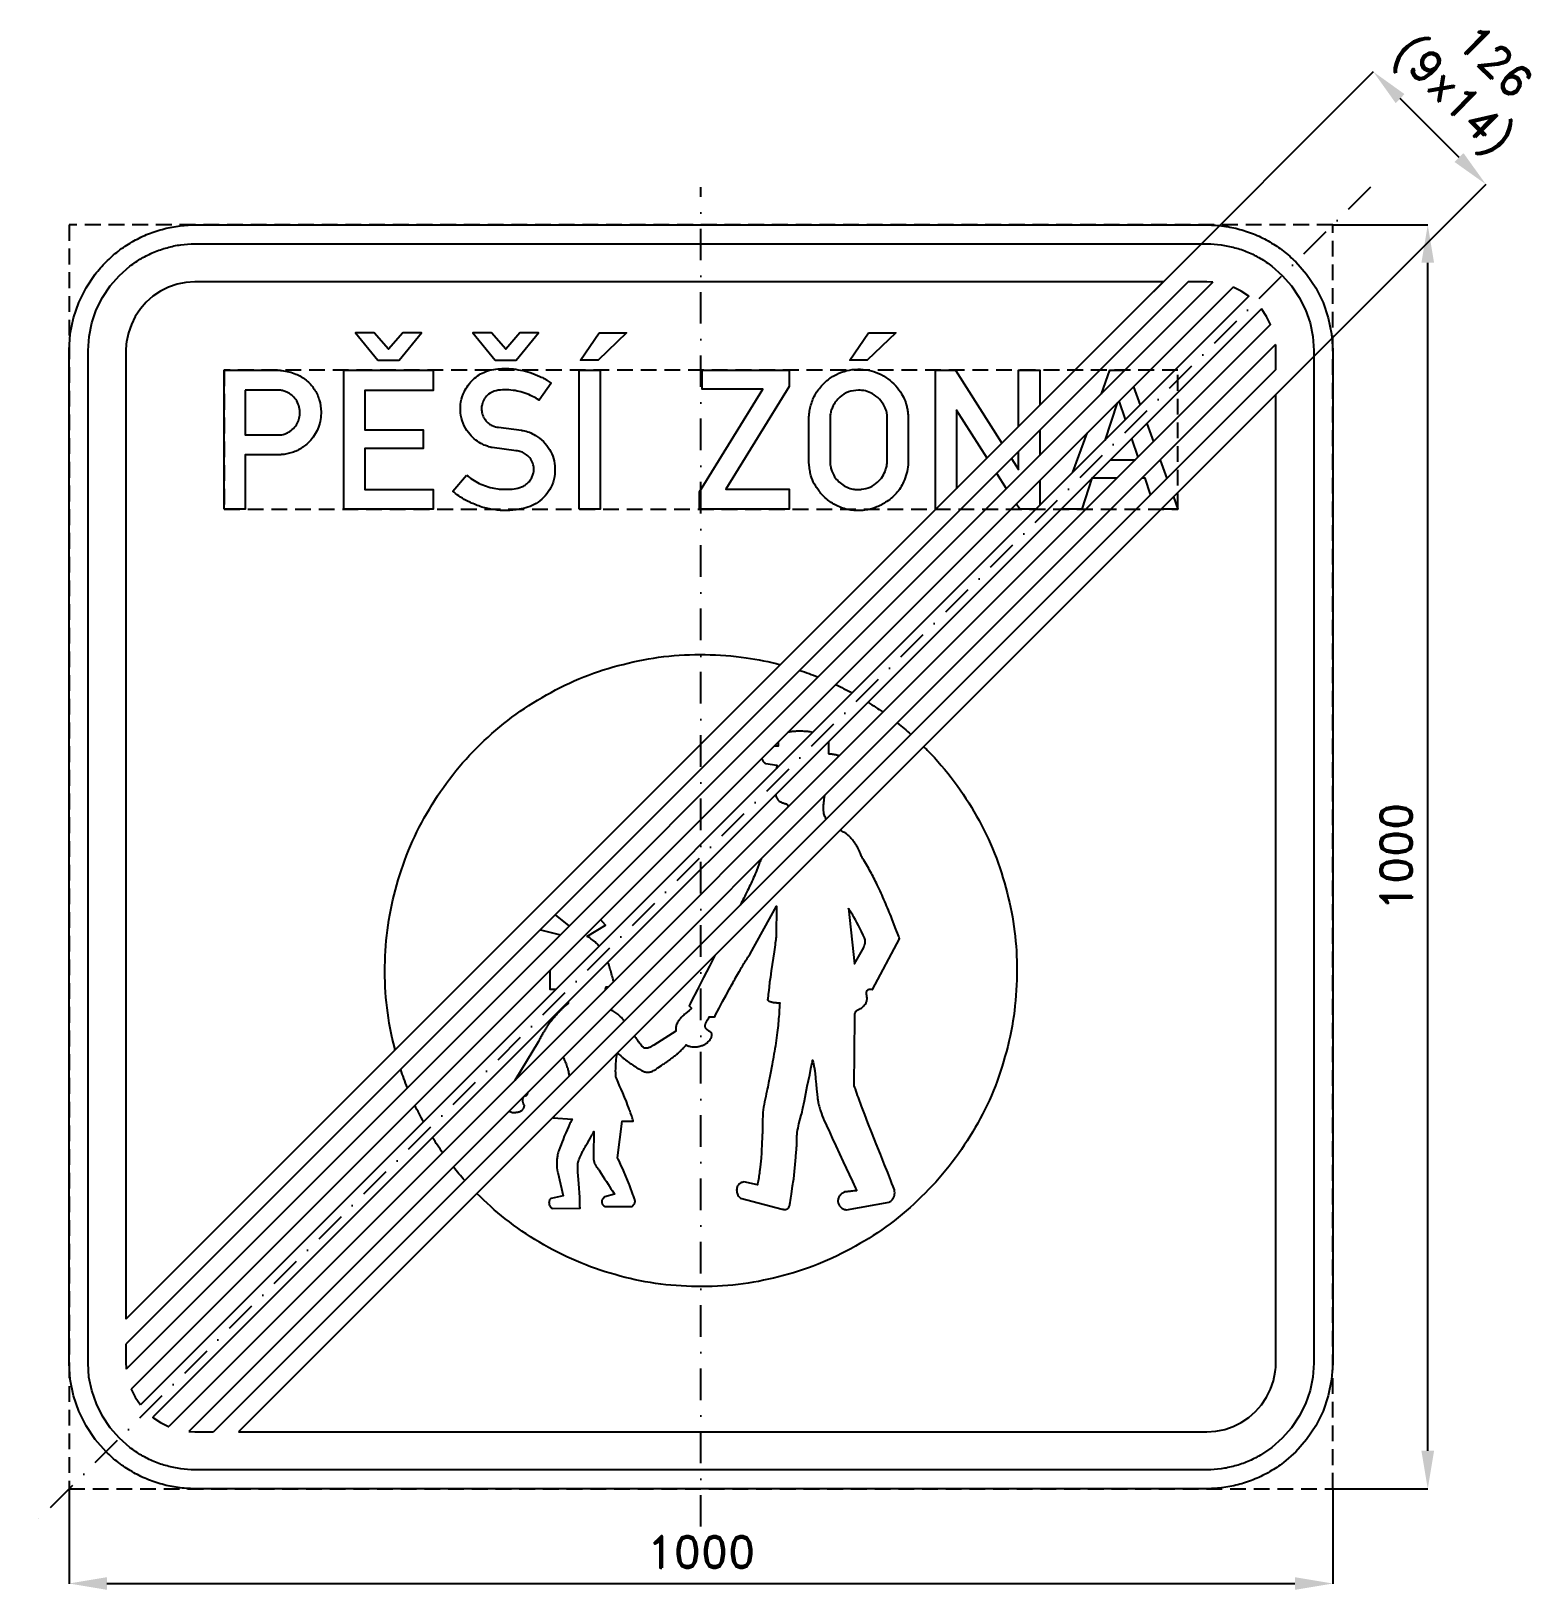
# Model space of a CAD drawing. Header units: millimetres. Extents: x -530 to 656, y -580 to 653.
import ezdxf

# ---------------------------------------------------------------- set-up
doc = ezdxf.new("R2010")
doc.units = ezdxf.units.MM
doc.header["$LTSCALE"] = 5
doc.linetypes.add('ČERCHOVANÁX2', pattern=[2, 1, -0.5, 0, -0.5])
doc.linetypes.add('ČÁRKOVANÁX2', pattern=[1.5, 1, -0.5])
doc.layers.add('Kóty', color=2, linetype='Continuous')
doc.layers.add('Značka', color=7, linetype='Continuous')
doc.styles.get("Standard").update_dxf_attribs({"font": 'romand.shx', "height": 25})
doc.dimstyles.get("Standard").update_dxf_attribs({"dimtxt": 25, "dimasz": 30, "dimexe": 0.18, "dimexo": 0.0625, "dimgap": 12.5, "dimtad": 1, "dimdec": 0, "dimzin": 0, "dimdsep": 46, "dimtxsty": 'Standard', "dimcen": 0.09, "dimadec": 0, "dimazin": 0, "dimtfac": 1, "dimtdec": 0, "dimtofl": 0, "dimtmove": 0, "dimatfit": 3, "dimfxl": 1, "dimtolj": 1, "dimtzin": 0, "dimarcsym": 0})

msp = doc.modelspace()

# ---------------------------------------------------------------- texts
at = {"layer": 'Kóty', "insert": (592, 684.2), "char_height": 25, "attachment_point": 1, "rotation": 315.082}
msp.add_mtext_dynamic_manual_height_columns('\\pi32.61721;126\\P\\pi3.45055;(9x14)', width=125.949, gutter_width=125, heights=[0], dxfattribs=at)

# ---------------------------------------------------------------- blocks, each defined once
blk = doc.blocks.new('*D0')
at = {"layer": 'Defpoints', "color": 0, "transparency": 16777216}
for p in [(-500, -500), (500.0625, -500), (500.0625, -575)]:
    blk.add_point(p, dxfattribs=at)
at = {"layer": 'Kóty', "color": 0, "lineweight": -2, "transparency": 16777216}
for p, q in [((-500, -500.0625), (-500, -575.18)), ((500.0625, -500.0625), (500.0625, -575.18)), ((-470, -575), (470.0625, -575))]:
    blk.add_line(p, q, dxfattribs=at)
at = {"layer": 'Kóty', "color": 0, "transparency": 16777216}
for points in [[(-470, -570), (-470, -580), (-500, -575)], [(470.0625, -570), (470.0625, -580), (500.0625, -575)]]:
    blk.add_solid(points, dxfattribs=at)
at = {"layer": 'Kóty', "color": 0, "transparency": 16777216, "insert": (0.03125, -550), "char_height": 25, "attachment_point": 5}
blk.add_mtext('\\A1;1000', dxfattribs=at)
blk = doc.blocks.new('*D1')
at = {"layer": 'Defpoints', "color": 0, "transparency": 16777216}
for p in [(500, 500), (575.18, 500), (500, -500)]:
    blk.add_point(p, dxfattribs=at)
at = {"layer": 'Kóty', "color": 0, "lineweight": -2, "transparency": 16777216}
for p, q in [((500.0625, 500), (575.36, 500)), ((575.18, -470), (575.18, 470)), ((500.0625, -500), (575.36, -500))]:
    blk.add_line(p, q, dxfattribs=at)
at = {"layer": 'Kóty', "color": 0, "transparency": 16777216}
for points in [[(570.18, 470), (580.18, 470), (575.18, 500)], [(570.18, -470), (580.18, -470), (575.18, -500)]]:
    blk.add_solid(points, dxfattribs=at)
at = {"layer": 'Kóty', "color": 0, "transparency": 16777216, "insert": (550.18, 0), "char_height": 25, "attachment_point": 5, "rotation": 90}
blk.add_mtext('\\A1;1000', dxfattribs=at)

# ---------------------------------------------------------------- dimensions: what is measured, and where the dimension line sits
at = {"layer": 'Kóty'}
dim = msp.add_linear_dim(base=(575.2, 500), p1=(500, -500), p2=(500, 500), angle=90, dimstyle='Standard', dxfattribs=at)
dim.commit()
dim.dimension.update_dxf_attribs({"geometry": '*D1', "text_midpoint": (550.2, 0)})
dim = msp.add_linear_dim(base=(500.1, -575), p1=(-500, -500), p2=(500.1, -500), dimstyle='Standard', dxfattribs=at)
dim.commit()
dim.dimension.update_dxf_attribs({"geometry": '*D0', "text_midpoint": (0, -550)})

# ---------------------------------------------------------------- linework, layer by layer
at = {"layer": 'Kóty'}
for p, q in [((358.3, 447.4), (532.2, 621.3)), ((600, 553.3), (553.3, 600)), ((447.4, 358.3), (621.3, 532.2))]:
    msp.add_line(p, q, dxfattribs=at)
for points in [[(556.8, 603.5), (549.8, 596.4), (532.1, 621.2)], [(603.5, 556.8), (596.4, 549.8), (621.2, 532.1)]]:
    msp.add_solid(points, dxfattribs=at)
at = {"layer": 'Značka', "color": 6, "linetype": 'ČERCHOVANÁX2', "ltscale": 5}
msp.add_line((530, 530), (-530, -530), dxfattribs=at)
at = {"layer": 'Značka', "color": 3}
for p, q in [((385.7, 455), (-455, -385.7)), ((365.9, 455), (-455, -365.9)), ((405.2, 454.7), (-454.8, -405.3)), ((405.2, 454.7), (-454.8, -405.3)), ((421.1, 450.8), (-450.8, -421.1)), ((433.6, 443.5), (-443.6, -433.7)), ((443.6, 433.7), (-433.6, -443.5)), ((450.8, 421.1), (-421.1, -450.8)), ((454.8, 405.3), (-405.2, -454.7)), ((455, 385.7), (-385.7, -455)), ((455, 365.9), (-365.9, -455))]:
    msp.add_line(p, q, dxfattribs=at)
at = {"layer": 'Značka', "color": 6, "linetype": 'ČERCHOVANÁX2', "ltscale": 5}
msp.add_lwpolyline([(0, -530), (0, 530)], dxfattribs=at)
at = {"layer": 'Značka', "color": 3}
for points in [[(-400, -500), (-400.4, -500), (-400.8, -500, -0.032182), (-413.7, -499.1, -0.035454), (-426.4, -496.5, -0.036283), (-438.7, -492.3, -0.034431), (-450.2, -486.5, -0.033715), (-461, -479.3, -0.034071), (-470.7, -470.7), (-479.3, -461), (-486.5, -450.2), (-492.3, -438.7), (-496.5, -426.4), (-499.1, -413.7), (-500, -400.8), (-500, -400.4), (-500, -400), (-500, 400), (-500, 400.4), (-500, 400.8), (-499.1, 413.7), (-496.5, 426.4), (-492.3, 438.7), (-486.5, 450.2), (-479.3, 461, -0.034072), (-470.7, 470.7, -0.034226), (-461, 479.3, -0.034225), (-450.2, 486.5, -0.034051), (-438.7, 492.3, -0.033415), (-426.4, 496.5, -0.034139), (-413.7, 499.1, -0.036743), (-400.8, 500), (-400.4, 500), (-400, 500), (400, 500), (400.4, 500), (400.8, 500, -0.032182), (413.7, 499.1, -0.035447), (426.4, 496.5, -0.036272), (438.7, 492.3, -0.034433), (450.2, 486.5, -0.033723), (461, 479.3, -0.034091), (470.7, 470.7), (479.3, 461), (486.5, 450.2), (492.3, 438.6), (496.5, 426.4), (499.1, 413.7), (500, 400.8), (500, 400.4), (500, 400), (500, -400), (500, -400.4), (500, -400.8), (499.1, -413.7), (496.5, -426.4), (492.3, -438.7), (486.5, -450.2), (479.3, -461), (470.7, -470.7), (461, -479.3, -0.03423), (450.2, -486.5, -0.034043), (438.6, -492.3, -0.033413), (426.4, -496.5, -0.034125), (413.7, -499.1, -0.036744), (400.8, -500), (400.4, -500), (400, -500), (-400, -500)], [(-400, -485), (-400.3, -485), (-400.7, -485, -0.032179), (-411.6, -484.2, -0.035445), (-422.4, -482, -0.03627), (-432.9, -478.5, -0.034397), (-442.7, -473.5, -0.033743), (-451.9, -467.4), (-460.1, -460.1), (-467.4, -451.9), (-473.5, -442.7), (-478.4, -432.9), (-482, -422.4), (-484.3, -411.6), (-485, -400.7), (-485, -400.3), (-485, -400), (-485, 400), (-485, 400.3), (-485, 400.7), (-484.2, 411.6), (-482, 422.4), (-478.5, 432.9), (-473.5, 442.7), (-467.4, 451.9), (-460.1, 460.1), (-451.9, 467.4, -0.034197), (-442.7, 473.5, -0.034036), (-432.9, 478.4, -0.0334), (-422.4, 482, -0.034125), (-411.6, 484.3, -0.036744), (-400.7, 485), (-400.3, 485), (-400, 485), (400, 485), (400.3, 485), (400.7, 485, -0.032173), (411.6, 484.2, -0.03544), (422.4, 482, -0.036264), (432.9, 478.5, -0.034423), (442.7, 473.5, -0.033724), (451.9, 467.4), (460.1, 460.1), (467.4, 451.9), (473.5, 442.7), (478.4, 432.9), (482, 422.4), (484.3, 411.6), (485, 400.7), (485, 400.3), (485, 400), (485, -400), (485, -400.3), (485, -400.7), (484.2, -411.6), (482, -422.4), (478.5, -432.9), (473.5, -442.7), (467.4, -451.9), (460.1, -460.1), (451.9, -467.4), (442.7, -473.5, -0.034052), (432.9, -478.4, -0.033405), (422.4, -482, -0.03413), (411.6, -484.3, -0.036744), (400.7, -485), (400.3, -485), (400, -485), (-400, -485)], [(365.9, 455), (-400, 455), (-400.2, 455), (-400.4, 455), (-407.5, 454.5), (-414.5, 453.1), (-421.3, 450.8), (-427.6, 447.6), (-433.6, 443.6), (-438.9, 438.9), (-443.6, 433.6), (-447.6, 427.6), (-450.7, 421.3), (-453.1, 414.5), (-454.5, 407.5, 0.03674), (-455, 400.4), (-455, 400.2), (-455, 400), (-455, -365.9)], [(455, 385.7), (455, 400), (455, 400.2), (455, 400.4, 0.022004), (454.8, 405.3)], [(-377.4, 275), (-377.4, 385), (-332.9, 385), (-332.3, 384.9), (-331.6, 384.8, -0.025338), (-326, 383.8, -0.042934), (-320.5, 382, -0.079589), (-312.4, 377.2, -0.076484), (-306.1, 370.1, -0.07689), (-302, 361.6, -0.075741), (-300.6, 352.2, -0.09403), (-302.6, 340.1, -0.098357), (-308.8, 329.7, -0.073291), (-315.5, 323.8, -0.067697), (-323.4, 319.9, -0.034213), (-327.6, 318.8, -0.037891), (-331.8, 318.3), (-332.5, 318.2), (-333.3, 318.2), (-360.6, 318.2), (-360.6, 275), (-377.4, 275)], [(-185.4, 302), (-184.3, 301.1), (-183.3, 300.3, 0.039107), (-178.2, 296.9, 0.032093), (-172.7, 294.3, 0.032642), (-166.8, 292.3, 0.039894), (-160.8, 291.1, 0.024463), (-156.7, 290.9, 0.01432), (-152.5, 290.9, 0.035307), (-146.3, 291.4, 0.084146), (-140.5, 293.3, 0.055208), (-137.8, 295.1, 0.05604), (-135.5, 297.4, 0.057325), (-133.8, 300.1, 0.05692), (-132.7, 303.1, 0.062823), (-132.2, 306.6, 0.064434), (-132.7, 310.2, 0.085855), (-134.6, 314.6, 0.089194), (-137.9, 318.1, 0.071808), (-141.3, 320.1, 0.059295), (-145.2, 321.2), (-145.6, 321.3), (-146.1, 321.3), (-165.3, 323.8), (-166.1, 324), (-166.8, 324.2, -0.017773), (-170.5, 325.5, -0.03229), (-174.1, 327.1, -0.062181), (-179.5, 330.8, -0.055277), (-183.9, 335.7, -0.068822), (-188.2, 343.1, -0.0729), (-190.2, 351.4, -0.074668), (-189.9, 359.9, -0.072257), (-187.2, 368.1, -0.094608), (-180.2, 377.7, -0.103597), (-170.3, 383.9, -0.055216), (-164, 385.7, -0.035095), (-157.5, 386.3, -0.029408), (-150.1, 386.2, -0.030642), (-142.8, 385.1, -0.032941), (-135, 383.1, -0.029909), (-127.4, 380.1, -0.01958), (-123.6, 378.1, -0.028936), (-120, 375.9), (-119.3, 375.3), (-118.6, 374.8), (-128, 361.3), (-129.2, 362.1), (-130.5, 362.8, 0.03183), (-136.3, 365.7, 0.035476), (-142.4, 367.8, 0.037913), (-148.7, 369.1, 0.035621), (-155.2, 369.5, 0.056958), (-162.1, 368.8, 0.118691), (-168.1, 366, 0.089563), (-171.2, 362.6, 0.077147), (-173, 358.4, 0.050944), (-173.6, 355.6, 0.055002), (-173.5, 352.7, 0.076562), (-172.4, 348.7, 0.0702), (-170.1, 345.1, 0.053196), (-167.9, 342.9, 0.057392), (-165.3, 341.3), (-164, 340.7), (-162.5, 340.2), (-161.4, 340), (-160.2, 339.9), (-142.1, 337.5), (-141.4, 337.4), (-140.8, 337.3, -0.057686), (-135.7, 335.9, -0.045357), (-131, 333.5, -0.062104), (-124.6, 328.6, -0.068461), (-119.7, 322.2, -0.067354), (-116.7, 315.1, -0.064545), (-115.5, 307.5, -0.07354), (-116.4, 298.6, -0.075693), (-119.9, 290.4, -0.065678), (-124.5, 284.3, -0.066681), (-130.5, 279.6, -0.056075), (-136.9, 276.7, -0.038281), (-143.9, 275, -0.042198), (-153.8, 274, -0.042472), (-163.7, 274.7, -0.040679), (-173.4, 276.8, -0.036911), (-182.7, 280.5, -0.028962), (-188.7, 283.7, -0.038946), (-194.3, 287.6), (-195.2, 288.5), (-196.2, 289.3), (-185.4, 302)], [(85.5, 347.6, -0.001406), (85.5, 348.5, -0.00449), (85.6, 349.5, -0.030671), (86.2, 354, -0.031054), (87.4, 358.5, -0.066293), (91.6, 367.6, -0.068474), (98.1, 375.3, -0.061854), (105.2, 380.6, -0.059921), (113.4, 384.1, -0.05734), (121.9, 385.7, -0.057585), (130.5, 385.4, -0.056903), (138.8, 383.3, -0.057496), (146.3, 379.4, -0.055378), (152.7, 374.2, -0.053459), (157.9, 367.8, -0.043019), (160.9, 362.3, -0.048848), (162.9, 356.3, -0.022705), (163.5, 353, -0.012974), (163.9, 349.7), (164, 349.2), (164, 348.6), (164, 311.8, -0.000857), (164, 311, -0.00278), (163.9, 310.1, -0.035777), (162.7, 303.3, -0.047843), (160.4, 296.7, -0.078785), (154.5, 287.5, -0.073096), (146.1, 280.5, -0.060115), (138.2, 276.4, -0.059851), (129.5, 274.3, -0.071112), (118.7, 274.4, -0.074186), (108.3, 277.5, -0.066039), (100.2, 282.5, -0.061702), (93.5, 289.4, -0.047085), (89.7, 295.2, -0.053873), (87.1, 301.7, -0.030216), (86.2, 306, -0.017683), (85.6, 310.4), (85.5, 311.4), (85.5, 312.4), (85.5, 347.6)], [(-365.9, -455), (400, -455), (400.2, -455), (400.4, -455), (407.5, -454.5), (414.5, -453.1), (421.3, -450.8), (427.6, -447.6), (433.6, -443.6), (438.9, -438.9), (443.6, -433.6), (447.6, -427.6), (450.8, -421.3), (453.1, -414.5), (454.5, -407.5, 0.036757), (455, -400.4), (455, -400.2), (455, -400), (455, 365.9)], [(-360.6, 369.2), (-360.6, 333.8), (-334.5, 333.8), (-334, 333.8), (-333.5, 333.8, 0.067133), (-329.8, 334.5, 0.057725), (-326.4, 336, 0.071723), (-322.5, 339, 0.074475), (-319.5, 343, 0.068271), (-317.9, 347.2, 0.065317), (-317.4, 351.7, 0.077199), (-318.2, 357, 0.083748), (-320.6, 361.8, 0.073392), (-323.7, 365.2, 0.066084), (-327.8, 367.7, 0.04264), (-330.5, 368.7, 0.049242), (-333.3, 369.2), (-333.7, 369.2), (-334.2, 369.2), (-360.6, 369.2)], [(102.2, 347.6), (102.2, 312.4), (102.2, 311.7), (102.3, 311, 0.037591), (102.9, 307.6, 0.041691), (104, 304.2, 0.062903), (106.6, 299.7, 0.06019), (110.2, 295.9, 0.059429), (114.5, 293, 0.064315), (119.2, 291.2, 0.050501), (123.2, 290.6, 0.044556), (127.2, 290.8, 0.073903), (133.9, 292.6, 0.084997), (139.8, 296.4, 0.073628), (143.7, 300.9, 0.06358), (146.2, 306.3, 0.033179), (147, 309, 0.042651), (147.3, 311.8, 0.004475), (147.4, 312.1), (147.4, 312.5), (147.4, 347.5), (147.4, 348.1, 0.008317), (147.4, 348.7, 0.062627), (146.8, 352.6, 0.048315), (145.3, 356.2, 0.07691), (141.2, 362.1, 0.083785), (135.5, 366.5, 0.069866), (130.3, 368.6, 0.066672), (124.6, 369.2, 0.088522), (116.8, 367.8, 0.098123), (110, 363.8, 0.062831), (106.7, 360.2, 0.051401), (104.2, 355.9, 0.039522), (102.9, 352.4, 0.05074), (102.3, 348.8, 0.007073), (102.2, 348.2, 0.002198), (102.2, 347.6)], [(-455, -385.7), (-455, -400), (-455, -400.2), (-455, -400.4, 0.021995), (-454.8, -405.3, 0.021995)]]:
    msp.add_lwpolyline(points, format="xyb", dxfattribs=at)
at = {"layer": 'Značka', "color": 6, "linetype": 'ČÁRKOVANÁX2', "ltscale": 2.5}
for points in [[(-500, -500), (500, -500), (500, 500), (-500, 500)], [(-377.4, 275), (377.4, 275), (377.4, 385), (-377.4, 385)]]:
    msp.add_lwpolyline(points, close=True, dxfattribs=at)
at = {"layer": 'Značka', "color": 3}
for points in [[(405.2, 454.7), (400.4, 455), (400.2, 455), (400, 455), (385.7, 455)], [(433.6, 443.5), (433.6, 443.6), (427.6, 447.6), (421.3, 450.7), (421.1, 450.8)], [(450.8, 421.1), (450.8, 421.3), (447.6, 427.6), (443.6, 433.6), (443.6, 433.7)], [(-255.6, 392.9), (-238.9, 392.9), (-221.2, 414.5), (-236, 414.5), (-247.3, 401.7), (-258.6, 414.5), (-273.3, 414.5), (-255.6, 392.9)], [(-162.8, 392.9), (-146.1, 392.9), (-128.5, 414.5), (-143.2, 414.5), (-154.5, 401.7), (-165.8, 414.5), (-180.5, 414.5), (-162.8, 392.9)], [(-80.4, 414.5), (-58.8, 414.5), (-81.4, 392.9), (-95.2, 392.9), (-80.4, 414.5)], [(132.6, 414.5), (154.2, 414.5), (131.6, 392.9), (117.8, 392.9), (132.6, 414.5)], [(-282.7, 275), (-282.7, 385), (-211.8, 385), (-211.8, 369.1), (-266, 369.1), (-266, 337.8), (-219.8, 337.8), (-219.8, 323), (-266, 323), (-266, 290.6), (-211.9, 290.6), (-211.9, 275), (-282.7, 275)], [(-96.3, 275), (-96.3, 385), (-79.6, 385), (-79.6, 275), (-96.3, 275)], [(-1, 275), (-1, 288.8), (49.1, 370.1), (1, 370.1), (1, 385), (69.9, 385), (69.9, 372.1), (19.7, 290.8), (69.9, 290.8), (69.9, 275), (-1, 275)], [(185.6, 275), (185.6, 385), (201.4, 385), (238.1, 327.2)], [(251.3, 340.4), (251.3, 385), (268.2, 385), (268.2, 357.3)], [(316.9, 366.4), (323.6, 385), (335.5, 385)], [(342.3, 372), (347.5, 357.4)], [(329.4, 359.1), (319.6, 329.5)], [(336.1, 346), (331.1, 360.8)], [(226.4, 315.5), (202.2, 353.4), (202.2, 291.3)], [(268.1, 337.4), (268.1, 317.6)], [(294.4, 304.3), (305.6, 335.3)], [(352.8, 342.9), (358.1, 328.4)], [(346, 316.3), (341, 331.1)], [(245.8, 315.1), (251.3, 306.5), (251.3, 320.6)], [(324.1, 314.2), (343.9, 314.2)], [(363.3, 313.8), (368.6, 299.3)], [(241.8, 291.3), (234.1, 303.4)], [(268.1, 297.8), (268.1, 278)], [(329.3, 299.6), (309.4, 299.6), (301.4, 275), (284.9, 275)], [(355.9, 286.6), (351.5, 299.6), (349.1, 299.6)], [(373.9, 284.8), (377.4, 275), (364.1, 275)], [(185.9, 275), (185.6, 275)], [(265.1, 275), (252.3, 275), (249.6, 279.3)], [(-450.8, -421.1), (-450.8, -421.3), (-447.6, -427.6), (-443.6, -433.6), (-443.6, -433.7)], [(-433.6, -443.5), (-433.6, -443.6), (-427.6, -447.6), (-421.3, -450.7), (-421.1, -450.8)], [(-405.2, -454.7), (-400.4, -455), (-400.2, -455), (-400, -455)], [(-400, -455), (-385.7, -455)]]:
    msp.add_lwpolyline(points, dxfattribs=at)
at = {"layer": 'Značka', "color": 5}
for points in [[(-242, -152.9, -0.001451), (-242.3, -151.5, -0.034417), (-248.4, -119.4, -0.034417), (-250, -86.7, -0.034417), (-247.5, -54.1, -0.034417), (-240.6, -22.1, -0.034416), (-229.8, 8.7, -0.034417), (-214.9, 37.8, -0.034418), (-196.4, 64.8, -0.034416), (-174.4, 89.1, -0.034418), (-149.6, 110.4, -0.034416), (-122.2, 128.1, -0.034417), (-92.7, 142.3, -0.034417), (-61.5, 152.3, -0.034416), (-29.4, 158.4, -0.034417), (3.3, 160, -0.034417), (35.9, 157.5, -0.028997), (62.9, 152, -0.028997)], [(78.2, 147.5, -0.01626), (92.8, 142.3)], [(106.6, 136.3, -0.015468), (119.7, 129.6)], [(132.2, 122.3, -0.01503), (144.1, 114.4, -0.01503)], [(88.6, 98.5, 0.010908), (86.4, 98.8, 0.018215), (82.6, 99.2, 0.018172), (78.8, 99.4, 0.01524), (75.6, 99.3, 0.014436), (72.3, 99.1, 0.015737), (68.9, 98.6, 0.015737)], [(155.4, 105.9, -0.014764), (166.2, 96.9, -0.014764)], [(109.6, 79.9), (109.2, 80), (108.8, 80.1, 0.008295), (108, 80.3, 0.007066), (107.2, 80.5, 0.007373), (106.2, 80.7, 0.006629), (105.3, 80.9, 0.005532), (104.4, 81, 0.005042), (103.6, 81.1, 0.00578), (102.5, 81.3, 0.006111), (101.5, 81.3), (101.3, 81.4), (101.1, 81.4), (101.1, 91.2)], [(176.3, 87.2, -0.00411), (179.1, 84.4, -0.034415), (200.4, 59.6, -0.034488), (218.1, 32.2, -0.034417), (232.3, 2.7, -0.034078), (242.3, -28.5, -0.032788), (248.2, -59, -0.034264), (250, -90)], [(48.1, 77.8, 0.029428), (48.5, 76.9, 0.038497), (48.9, 75.9, 0.049898), (49.6, 75.1, 0.022656), (49.9, 74.8, 0.022894), (50.2, 74.5, 0.029906), (50.6, 74.2, 0.03914), (51, 74), (51.2, 73.9), (51.4, 73.9), (60, 72.4), (60, 72.1), (60, 71.8, 0.002306), (59.8, 69.7)], [(59.2, 49.3, 0.001474), (59.2, 49.2, 0.048471), (59.6, 47.4, 0.036333), (60, 46.5, 0.042458), (60.5, 45.6, 0.03576), (61, 45, 0.033607), (61.6, 44.4, 0.03482), (62.4, 43.8, 0.026857), (63.3, 43.4, 0.019331), (64.1, 43, 0.013267), (65, 42.6, 0.010442), (66.1, 42.3, 0.006331), (67.2, 42), (67.5, 41.9), (67.7, 41.9), (67.9, 41.6), (68.2, 41.3, -0.012159), (68.6, 40.7, -0.011737), (69, 40.2, -0.010651), (69.3, 39.6, -0.010651)], [(99.1, 29.8, -0.024533), (98.5, 31, -0.029025), (97.9, 32.6, -0.026659), (97.4, 34.2, -0.032905), (97.1, 36.5, -0.027264), (97, 38.8, -0.023319), (97.2, 41.9, -0.00564), (97.6, 44.9), (97.9, 47.6), (98, 48.5)], [(-66.1, -155.2), (-66.1, -155.3), (-65.8, -155.5), (-65.3, -156), (-64.8, -156.4), (-63.5, -157.5), (-62.3, -158.5, 0.004866), (-60.6, -159.9, 0.005371), (-58.8, -161.2, 0.005353), (-57.1, -162.5, 0.00498), (-55.3, -163.8), (-53.9, -164.8, 0.006887), (-52.4, -165.7, 0.005902), (-50.6, -166.9), (-48.7, -168, 0.010042), (-47, -169, 0.041832), (-45.2, -169.8, 0.037464), (-44, -170.2, 0.038424), (-42.7, -170.4, 0.037535), (-41.5, -170.4, 0.035221), (-40.2, -170.2, 0.034986), (-38.9, -169.8, 0.029313), (-37.6, -169.2, 0.029139), (-35.8, -168.2, 0.008097), (-34.1, -167), (-31.3, -165.1, 0.002853), (-28.5, -163.2, 0.004638), (-26.1, -161.6, 0.00515), (-23.7, -159.8, 0.006467), (-21.4, -158, 0.008452), (-19.1, -156.2, 0.007784), (-17.3, -154.6, 0.008321), (-15.6, -153, 0.010565), (-13.9, -151.3, 0.013746), (-12.2, -149.5), (-11.9, -149.2), (-11.6, -148.8), (-11.2, -149.1), (-10.8, -149.3, 0.019595), (-10, -149.6, 0.017931), (-9.1, -149.9, 0.035377), (-7.2, -150.3, 0.033687), (-5.2, -150.4, 0.04787), (-2.3, -150.2, 0.045144), (0.6, -149.4, 0.039385), (2.9, -148.4, 0.043833), (4.9, -147.1, 0.036306), (6.2, -145.9, 0.045046), (7.3, -144.6, 0.042614), (8, -143.5, 0.054229), (8.5, -142.2, 0.02876), (8.6, -141.6, 0.028441), (8.6, -141), (8.6, -140.4), (8.6, -139.9), (8.5, -139.6), (8.4, -139.3), (8.1, -139.1), (7.9, -138.9), (7.4, -138.6), (6.9, -138.3, -0.010059), (5.9, -137.6, -0.022767), (5, -136.8, -0.024575), (4.4, -136.3, -0.03904), (4, -135.8, -0.036126), (3.7, -135.3, -0.044568), (3.5, -134.9, -0.045579), (3.4, -134.4, -0.040042), (3.4, -133.8, -0.038407), (3.4, -133.3, -0.026714), (3.6, -132.7, -0.027017), (3.8, -131.8, -0.016047), (4.2, -131, -0.018566), (5.2, -129.1, -0.007648), (6.2, -127.4), (6.4, -127), (6.6, -126.7), (10.8, -126.7), (11.2, -125.9), (11.6, -125.1), (14.4, -119.8), (17.2, -114.5), (19.9, -109.5), (22.7, -104.5, -0.002174), (25.4, -99.5, -0.002665), (28.2, -94.5), (30.5, -90.6, -0.002475), (32.8, -86.6, -0.00303), (35.3, -82.4, -0.003693), (37.9, -78.3), (38.4, -77.5), (38.9, -76.8), (59.7, -39.1), (59.6, -62.8), (59.5, -63.6), (59.4, -64.3, -0.003474), (58.7, -69.7), (58, -75.1), (57.2, -80.1), (56.5, -85.2), (55.7, -90.2), (55, -95.2), (54.4, -99.2), (53.9, -103.2), (53.4, -107.5, 0.004519), (53, -111.7), (52.9, -112.5), (52.8, -113.2), (52.9, -113.3), (52.9, -113.4), (53, -113.5), (53.2, -113.7), (53.5, -113.9), (53.8, -114.1, 0.039526), (54.6, -114.5, 0.024727), (55.4, -114.7, 0.018912), (56.5, -115, 0.013713), (57.5, -115.2, 0.009939), (58.6, -115.3, 0.007572), (59.6, -115.4, 0.006714), (60.8, -115.5, 0.00584), (62, -115.5), (62.2, -115.5), (62.4, -115.5), (62.3, -117.1), (62.2, -118.6), (62, -121.7), (61.8, -124.7, -0.005976), (61.2, -131.8, -0.00606), (60.4, -138.9, -0.007188), (59.3, -147.5, -0.006602), (57.8, -156.1, -0.004079), (56.3, -164.3), (54.8, -172.4), (53.5, -178.9, -0.004608), (52.2, -185.4, 0.003446), (50.4, -193.9, 0.027702), (49.1, -202.4, 0.020836), (48.8, -209.1), (48.7, -215.9, -0.00643), (48.5, -221.5), (48.3, -227.1), (48, -232.8, -0.005558), (47.6, -238.5), (47.1, -243.1), (46.6, -247.8, -0.006945), (45.9, -252.8, -0.008643), (45.1, -257.8), (44.9, -258.7), (44.7, -259.6), (34, -257.3), (33.7, -257.4), (33.4, -257.4, 0.047583), (32.1, -257.8, 0.058202), (30.9, -258.4, 0.052156), (30.1, -259, 0.050363), (29.4, -259.9, 0.047108), (28.8, -260.8, 0.043489), (28.5, -261.8, 0.04723), (28.3, -263.1, 0.043082), (28.3, -264.3, 0.042653), (28.5, -265.6, 0.042019), (28.9, -266.9), (29.3, -267.7), (29.7, -268.4), (30.2, -269), (30.8, -269.6), (31, -269.8), (31.2, -270), (64.2, -278.7), (64.4, -278.8), (64.5, -278.8, 0.028056), (65.5, -279, 0.04648), (66.6, -279.1, 0.036912), (67.2, -279, 0.04456), (67.8, -278.8, 0.044876), (68.3, -278.6, 0.047126), (68.7, -278.3, 0.046623), (69.2, -277.9), (69.5, -277.4), (69.8, -276.8), (70.1, -276.2, 0.036558), (70.4, -274.9), (70.6, -273.5, -0.006425), (71.6, -266.9), (72.6, -260.4, 0.00679), (73.4, -254.7), (74, -249.1), (74.6, -243.4), (75.1, -237.7), (75.5, -233.3, 0.010598), (75.8, -228.8), (75.9, -223.4, -0.024951), (76.3, -218.1, -0.033406), (77.6, -211.3), (79.4, -204.5, 0.010977), (80.7, -198.8), (81.9, -193.1), (83, -187.3), (84.2, -181.6), (85.2, -177), (86.1, -172.5), (87, -167.6), (88, -162.8), (88.2, -161.9), (88.4, -161), (88.5, -161.7), (88.7, -162.4), (89, -163.8), (89.3, -165.1, -0.009997), (89.9, -168.4, -0.009025), (90.4, -171.6, -0.008465), (90.8, -175.7), (91.2, -179.9), (91.5, -183.8), (91.9, -187.7), (92.2, -190.7, 0.013482), (92.7, -193.7, 0.018639), (93.6, -197.4, 0.016073), (94.7, -201.1, 0.023088), (97.6, -208.8, 0.004836), (101.1, -216.3), (103.9, -222.6), (106.7, -228.8), (109.7, -235.1), (112.6, -241.3), (115, -246.3), (117.4, -251.4), (119.9, -256.8), (122.4, -262.2), (122.8, -263.2), (123.2, -264.1), (123.1, -264.2), (122.9, -264.2), (122.6, -264.2), (122.3, -264.2), (121.6, -264.3), (120.9, -264.4), (119.9, -264.5), (119, -264.6), (118.1, -264.7), (117.2, -264.8), (116.4, -264.9), (115.7, -265), (114.8, -265.1), (114, -265.2), (113.8, -265.2), (113.7, -265.2), (113.5, -265.3), (113.4, -265.3), (113.1, -265.5), (112.8, -265.6), (112.1, -266.1), (111.5, -266.5, 0.027293), (110.8, -267.1), (110.2, -267.9), (109.6, -268.6), (109.2, -269.3), (108.9, -269.9), (108.7, -270.6), (108.5, -271.2), (108.4, -271.8, 0.04438), (108.4, -272.7), (108.6, -273.7), (108.9, -274.7, 0.038849), (109.4, -275.6, 0.0407), (110, -276.5, 0.039916), (110.7, -277.3, 0.037366), (111.6, -278, 0.034034), (112.5, -278.5, 0.037948), (113.7, -279, 0.037329), (114.9, -279.3), (115.1, -279.4), (115.3, -279.4), (148.9, -273.2), (149.1, -273.1), (149.3, -273, 0.034572), (150.3, -272.4, 0.040352), (151.2, -271.6, 0.038785), (151.9, -270.7, 0.037842), (152.4, -269.8, 0.037004), (152.9, -268.8), (153.2, -267.7), (153.3, -266.8), (153.4, -265.9), (153.3, -264.8), (153.2, -263.8), (153.1, -263.6), (153.1, -263.4), (152.6, -262.2), (152.2, -260.9), (151.2, -258.5), (150.3, -256.1), (147.9, -249.9), (145.4, -243.7), (142.1, -235.4), (138.7, -227.1), (135.4, -218.8), (132.1, -210.5), (129.6, -203.9), (127.1, -197.4), (124.6, -190.5, -0.004574), (122.2, -183.7), (121.8, -182.5), (121.4, -181.3), (121.8, -127.3), (121.8, -127.1), (121.8, -126.9), (121.8, -125.6, -0.026106), (121.9, -124.3), (122, -123.6), (122.2, -123.1), (122.3, -122.7), (122.5, -122.4), (122.7, -122.1), (123, -121.9), (123.3, -121.6), (123.7, -121.3), (124.2, -121), (124.7, -120.8, -0.009395), (125.6, -120.5), (126.4, -120.1), (126.6, -120.1), (126.8, -120), (126.9, -119.9), (127, -119.8), (127.2, -119.6), (127.4, -119.4), (127.9, -119), (128.4, -118.5), (129.1, -117.8, 0.024997), (129.7, -117.1, 0.03637), (130.4, -116.2, 0.041618), (130.9, -115.3, 0.03844), (131.2, -114.3, 0.031204), (131.4, -113.3, 0.042366), (131.5, -111.6, 0.036346), (131.3, -109.9), (131.1, -108.8, -0.046149), (131, -107.6), (131, -107), (131.2, -106.5), (131.3, -106.2), (131.5, -105.9), (131.7, -105.6), (131.9, -105.4, -0.040583), (132.2, -105.2, -0.034415), (132.5, -105, -0.039014), (133, -104.9, -0.029916), (133.4, -104.8, -0.022758), (133.9, -104.8, -0.017253), (134.4, -104.8, -0.014587), (134.9, -104.8, -0.013204), (135.4, -104.9), (135.6, -104.9), (135.8, -104.9), (157.2, -65), (156.8, -64), (156.5, -63), (153.8, -55.9), (151.1, -48.9, 0.003694), (148.4, -42.1, 0.004375), (145.5, -35.4, 0.005323), (142.6, -28.7, 0.006566), (139.5, -22.1, 0.005878), (136.9, -16.9, 0.006287), (134.2, -11.8, 0.007948), (131.3, -6.6, 0.010405), (128.2, -1.5), (127.6, -0.6), (127.1, 0.3), (126.9, 0.6), (126.8, 1), (126.5, 1.8), (126.2, 2.6, 0.011378), (125.4, 4.6, 0.012517), (124.5, 6.5, 0.019232), (123, 9.1, 0.021896), (121.4, 11.5, 0.023725), (119.5, 13.9, 0.023144), (117.5, 16.1, 0.023057), (115.6, 17.8, 0.031772), (113.5, 19.2, 0.029933), (110.6, 20.8, -0.001012), (110.1, 21.1)], [(47.6, -1.8, 0.001239), (47.6, -2, 0.015811), (46.1, -5.4), (44.8, -8.9, -0.019247), (39.7, -20.9, -0.004611), (33.9, -32.6, 0.000557), (31.2, -38.1, 0.000557)], [(116.7, -40.6), (121.6, -84.8), (128.8, -71.7), (128.9, -71.6), (129, -71.4), (129.3, -70.5, 0.023104), (129.7, -69.5, 0.025182), (129.9, -68.6, 0.027978), (130, -67.6, 0.029264), (130, -66.7, 0.028117), (129.9, -65.7), (129.7, -64.9), (129.5, -64.1, 0.025515), (129, -63), (128.5, -61.9), (127.1, -59.2), (125.8, -56.5), (124.7, -54.3), (123.5, -52.1), (122.3, -49.9), (121.1, -47.8), (120.2, -46.2), (119.2, -44.5), (118.1, -42.9), (117, -41.2), (116.8, -40.9), (116.7, -40.6)], [(-80.5, -70.6, 0.021866), (-82.3, -68.7, 0.036199), (-85.4, -66, 0.037804), (-88.9, -63.7), (-89.6, -63.4), (-90.3, -63)], [(-69, -98.7, -0.002844), (-69.7, -96.3, 0.001459), (-71.1, -91.4, 0.008134), (-72.4, -87, 0.011902), (-73.6, -83.5)], [(11.1, -78), (6.8, -86.4), (2.1, -95.6), (-2.8, -105.1), (-7.7, -114.6), (-8.5, -116.2), (-9.3, -117.8), (-7.4, -119.8), (-7.6, -120), (-7.8, -120.2, -0.007492), (-9.3, -121.5), (-10.8, -122.8), (-12.2, -124, 0.00912), (-13.6, -125.2, 0.014487), (-15, -126.5, 0.020026), (-16.2, -127.8, 0.019179), (-17.1, -129, 0.019991), (-18, -130.2, 0.024249), (-18.8, -131.7, 0.0265), (-19.5, -133.3), (-19.6, -133.6), (-19.7, -133.9), (-19.7, -134), (-19.7, -134), (-19.7, -134.1), (-19.7, -134.1), (-19.8, -134.4), (-19.8, -134.6), (-19.8, -135), (-19.8, -135.4), (-19.8, -135.9), (-19.9, -136.3), (-19.9, -136.7), (-19.9, -137.1), (-19.9, -137.5), (-19.9, -137.9), (-19.9, -137.9), (-19.9, -138), (-37.3, -149), (-37.5, -149.1), (-37.7, -149.2, -0.004027), (-38.8, -149.9, -0.013298), (-40, -150.6, -0.022291), (-41, -151, -0.038133), (-42.1, -151.4, -0.032733), (-42.8, -151.5, -0.042412), (-43.5, -151.5, -0.046251), (-44.1, -151.5, -0.047985), (-44.8, -151.3, -0.042889), (-45.3, -151, -0.0336), (-45.8, -150.6, -0.035623), (-46.5, -150, -0.029005), (-47, -149.3), (-47.1, -149.1), (-47.3, -149), (-47.8, -148.3), (-48.4, -147.6), (-49.4, -146.3), (-50.3, -144.9, -0.007739), (-52.5, -141.8, -0.00018), (-52.6, -141.7, -0.00018)], [(250, -90), (250, -91.6), (250, -93.3, -0.032169), (247.5, -125.9, -0.035722), (240.6, -157.9, -0.036667), (229.9, -188.8, -0.034753), (214.9, -217.8, -0.03404), (196.4, -244.8, -0.034452), (174.4, -269.1, -0.03456), (149.7, -290.4, -0.034425), (122.2, -308.1, -0.034388), (92.7, -322.3, -0.034419), (61.5, -332.3, -0.034424), (29.4, -338.4, -0.034417), (-3.3, -340, -0.034416), (-35.9, -337.5, -0.034417), (-67.9, -330.6, -0.034416), (-98.7, -319.8, -0.034416), (-127.8, -304.9, -0.034417), (-154.8, -286.4, -0.031646), (-177.2, -266.3, -0.031646)], [(-75.6, -105.3, 0.011475), (-75.4, -104.5, 0.020732), (-75.1, -103.2), (-75.1, -103), (-75, -102.8), (-73, -102.7)], [(-105.1, -115, -0.006793), (-105.1, -115.1, -0.034381), (-105.1, -115.2, -0.036639), (-105, -115.4, -0.041902), (-105, -115.5, -0.043127), (-105, -115.7, -0.041248), (-105.1, -115.8, -0.033812), (-105.1, -116, -0.027686), (-105.2, -116.1, -0.029621), (-105.3, -116.2, -0.0267), (-105.4, -116.4), (-105.5, -116.4), (-105.5, -116.4), (-105.9, -116.8, 0.001477), (-106.4, -117.2, 0.003665), (-107.2, -117.9, 0.003433), (-108.1, -118.7, 0.008367), (-110.2, -120.6, 0.008733), (-112.2, -122.6, 0.01173), (-114.7, -125.4, 0.011528), (-117.2, -128.2, 0.011406), (-119.5, -131.2, 0.011317), (-121.7, -134.3, 0.00881), (-123.3, -136.8, 0.008246), (-124.9, -139.4, 0.008941), (-126.5, -142.3, 0.009698), (-128.1, -145.2), (-128.3, -145.7), (-128.6, -146.2), (-147.2, -176.9)], [(-60.6, -129.9, 0.014525), (-62.2, -128, 0.03512), (-65.2, -125.1, 0.032951), (-68, -122.9, 0.029253), (-71.2, -121.1, 0.002222), (-71.4, -120.9)], [(-116.2, -205.3, -0.000959), (-116.4, -205.7), (-116.7, -206.1), (-117, -206.6), (-102, -207.6), (-102.2, -208), (-102.4, -208.4, 0.003816), (-103.6, -211, 0.003948), (-104.8, -213.6), (-105.9, -216), (-107, -218.5), (-108.1, -221), (-109.1, -223.6), (-109.9, -225.6), (-110.7, -227.7), (-111.7, -230.3, 0.015165), (-112.6, -233, 0.015881), (-113.2, -234.8, 0.017472), (-113.6, -236.8, 0.014883), (-113.8, -238.4, 0.014206), (-114, -240, 0.013965), (-114.1, -241.7, 0.0135), (-114.1, -243.4), (-114, -244.8), (-113.9, -246.2), (-113.7, -247.7), (-113.4, -249.2), (-113.4, -249.5), (-113.3, -249.8), (-109, -268.3), (-118.6, -270.3), (-118.7, -270.4), (-118.8, -270.5, 0.059616), (-119.3, -270.9, 0.054431), (-119.7, -271.5, 0.053806), (-120, -272.2, 0.04309), (-120.2, -272.9, 0.048454), (-120.2, -273.9, 0.045172), (-120.1, -274.9, 0.046421), (-119.8, -275.8, 0.053412), (-119.4, -276.7, 0.034449), (-119, -277.1, 0.03679), (-118.6, -277.5, 0.037816), (-118.2, -277.9, 0.04607), (-117.7, -278.1), (-117.6, -278.1), (-117.5, -278.2), (-95.6, -277.9), (-95.6, -277.4), (-95.7, -276.9, 0.007869), (-95.7, -273.2, 0.005842), (-95.9, -269.4), (-96.2, -265.9), (-96.4, -262.3), (-96.7, -258.8), (-97, -255.2), (-97.1, -252.4), (-97.3, -249.5, -0.006004), (-97.4, -246.5, -0.008401), (-97.4, -243.4), (-97.4, -242.9), (-97.4, -242.3), (-97.2, -241.9), (-97.1, -241.5), (-96.8, -240.7), (-96.5, -239.8, -0.009863), (-95.7, -237.8, -0.009342), (-94.8, -235.8, -0.010471), (-93.6, -233.3, -0.00788), (-92.3, -230.9, -0.005035), (-91, -228.5), (-89.6, -226.1), (-88.5, -224.2), (-87.4, -222.3), (-86.2, -220.2, 0.007133), (-85.1, -218.2), (-84.9, -217.8), (-84.8, -217.4), (-85.1, -235.7), (-85.1, -235.9), (-85.1, -236.1, 0.015445), (-85.1, -237.4, 0.019259), (-85.1, -238.7, 0.018953), (-84.9, -239.8, 0.021269), (-84.7, -240.9, 0.020681), (-84.4, -241.8, 0.021327), (-84.1, -242.8), (-83.8, -243.5), (-83.4, -244.1, 0.021278), (-82.9, -244.9), (-82.3, -245.6, -0.014636), (-80.6, -248), (-79, -250.5), (-77.6, -252.6), (-76.2, -254.7), (-74.8, -256.9), (-73.4, -259.1), (-72.3, -260.8), (-71.2, -262.6), (-70, -264.4), (-68.7, -266.3), (-68.5, -266.6), (-68.3, -266.9), (-76, -269.1), (-76.2, -269.2), (-76.3, -269.3, 0.033544), (-77.1, -269.9, 0.046464), (-77.7, -270.6, 0.038895), (-78, -271.1, 0.043999), (-78.3, -271.7, 0.043363), (-78.5, -272.3, 0.046697), (-78.5, -272.9, 0.04603), (-78.5, -273.4, 0.042702), (-78.3, -274, 0.041507), (-78.1, -274.5, 0.036525), (-77.8, -275), (-77.5, -275.4), (-77.1, -275.8), (-76.7, -276.1), (-76.2, -276.5), (-76.1, -276.6), (-76, -276.6), (-54.3, -276.6), (-54.2, -276.5), (-54.1, -276.4), (-53.5, -275.8, 0.021375), (-53, -275.1), (-52.6, -274.5, 0.037481), (-52.4, -274), (-52.2, -273.4), (-52.1, -272.9, 0.040519), (-52.1, -272.3), (-52.2, -271.7), (-52.3, -271.1), (-52.5, -270.6), (-52.8, -269.8), (-53.1, -269.1, -0.020186), (-54.5, -265.5), (-55.7, -262, 0.009048), (-56.9, -258.9), (-58.1, -255.8), (-59.4, -252.7), (-60.7, -249.6), (-61.8, -247), (-63, -244.5), (-64.2, -241.8), (-65.5, -239.1), (-65.7, -238.6), (-65.9, -238.1), (-62.2, -209.1), (-53.5, -209.2), (-53.6, -208.6), (-53.8, -208.1, 0.006218), (-55, -204.3, 0.005656), (-56.4, -200.6, 0.004661), (-57.7, -197.1), (-59, -193.6), (-60.5, -190.2), (-61.9, -186.7), (-63.1, -183.9), (-64.3, -181.1), (-65.6, -178.2), (-66.9, -175.2), (-67.1, -174.7), (-67.3, -174.1), (-67.4, -173.9), (-67.4, -173.6), (-67.4, -173), (-67.4, -172.4), (-67.4, -171), (-67.5, -169.6), (-67.4, -167.6), (-67.4, -165.7), (-67.3, -163.8), (-67.1, -161.8), (-67, -160.3), (-66.8, -158.8), (-66.6, -157.2), (-66.4, -155.6), (-66.4, -155.5)], [(-109.1, -158.6, -0.00311), (-108.8, -159, -0.009252), (-108.2, -160.3, -0.012506), (-107.4, -162.1, -0.012156), (-106.6, -163.9, -0.012421), (-106, -165.8, -0.012869), (-105.4, -167.7, -0.010436), (-105, -169.2, -0.010283), (-104.7, -170.8, -0.011885), (-104.4, -172.5, -0.008966), (-104.2, -173.5, -0.008966)], [(-232.3, -182.8, -0.000102), (-232.3, -182.7, -0.016147), (-237.5, -168.2, -0.016147)], [(-219.5, -209.6, -0.01546), (-226.3, -196.6, -0.01546)], [(-151.7, -201.2, 0.017599), (-151, -201.6, 0.029107), (-150, -202), (-149.6, -202.1), (-149.3, -202.2), (-149, -202.3), (-148.8, -202.3, 0.005563), (-148.3, -202.3, 0.005622), (-147.8, -202.3, 0.01496), (-146.7, -202.2, 0.019434), (-145.6, -202.1, 0.026176), (-144.4, -201.9, 0.034209), (-143.3, -201.5, 0.032668), (-142.5, -201.1, 0.039295), (-141.8, -200.7, 0.035723), (-141.2, -200.2, 0.037926), (-140.8, -199.6, 0.032692), (-140.4, -199.1, 0.029639), (-140.1, -198.5, 0.032239), (-139.9, -197.8, 0.031116), (-139.7, -197.1), (-139.7, -196.9), (-139.7, -196.8), (-139.7, -196.7), (-139.8, -196.6), (-139.8, -196.4), (-139.9, -196.3), (-140.1, -195.9), (-140.3, -195.5, -0.017593), (-140.5, -194.9, -0.019893), (-140.7, -194.4, -0.021879), (-140.8, -193.8, -0.023562), (-140.9, -193.2, -0.018862), (-140.9, -192.7, -0.015313), (-140.9, -192.2, -0.022424), (-140.8, -191.5, -0.02982), (-140.7, -190.9, -0.032058), (-140.6, -190.4, -0.052895), (-140.4, -190, -0.042705), (-140.2, -189.8, -0.040778), (-139.9, -189.6, -0.036372), (-139.7, -189.4, -0.030356), (-139.4, -189.2, -0.027962), (-139.1, -189.1, -0.019691), (-138.7, -189, -0.013233), (-138.4, -188.9, -0.008027), (-138, -188.9), (-138, -188.9), (-137.9, -188.9), (-137.6, -188.2), (-137.3, -187.5, -0.006325), (-136.7, -186.2, -0.000419), (-136.6, -186.1)], [(-204.4, -234.1, -0.015025), (-212.3, -222.2)], [(-186.9, -256.2, -0.014768), (-195.9, -245.4)]]:
    msp.add_lwpolyline(points, format="xyb", dxfattribs=at)
for points in [[(61.2, 90.9), (61.1, 87.5), (57.9, 87.6)], [(-104.2, -54.7), (-115.2, -45.9)], [(-127, -57.7), (-111.2, -61.7)], [(-90.3, -63), (-75.6, -54.1), (-79.4, -49.7)], [(-119.4, -89.7), (-119.5, -90.2), (-119.5, -90.8), (-119.5, -104.8), (-114.7, -104.8)]]:
    msp.add_lwpolyline(points, dxfattribs=at)

msp.set_redraw_order([(e.dxf.handle, doc.entitydb.next_handle()) for e in msp.query("TEXT MTEXT ATTDEF DIMENSION ARC_DIMENSION")])  # texts and dimensions are drawn at this point

doc.saveas('drawing.dxf')
